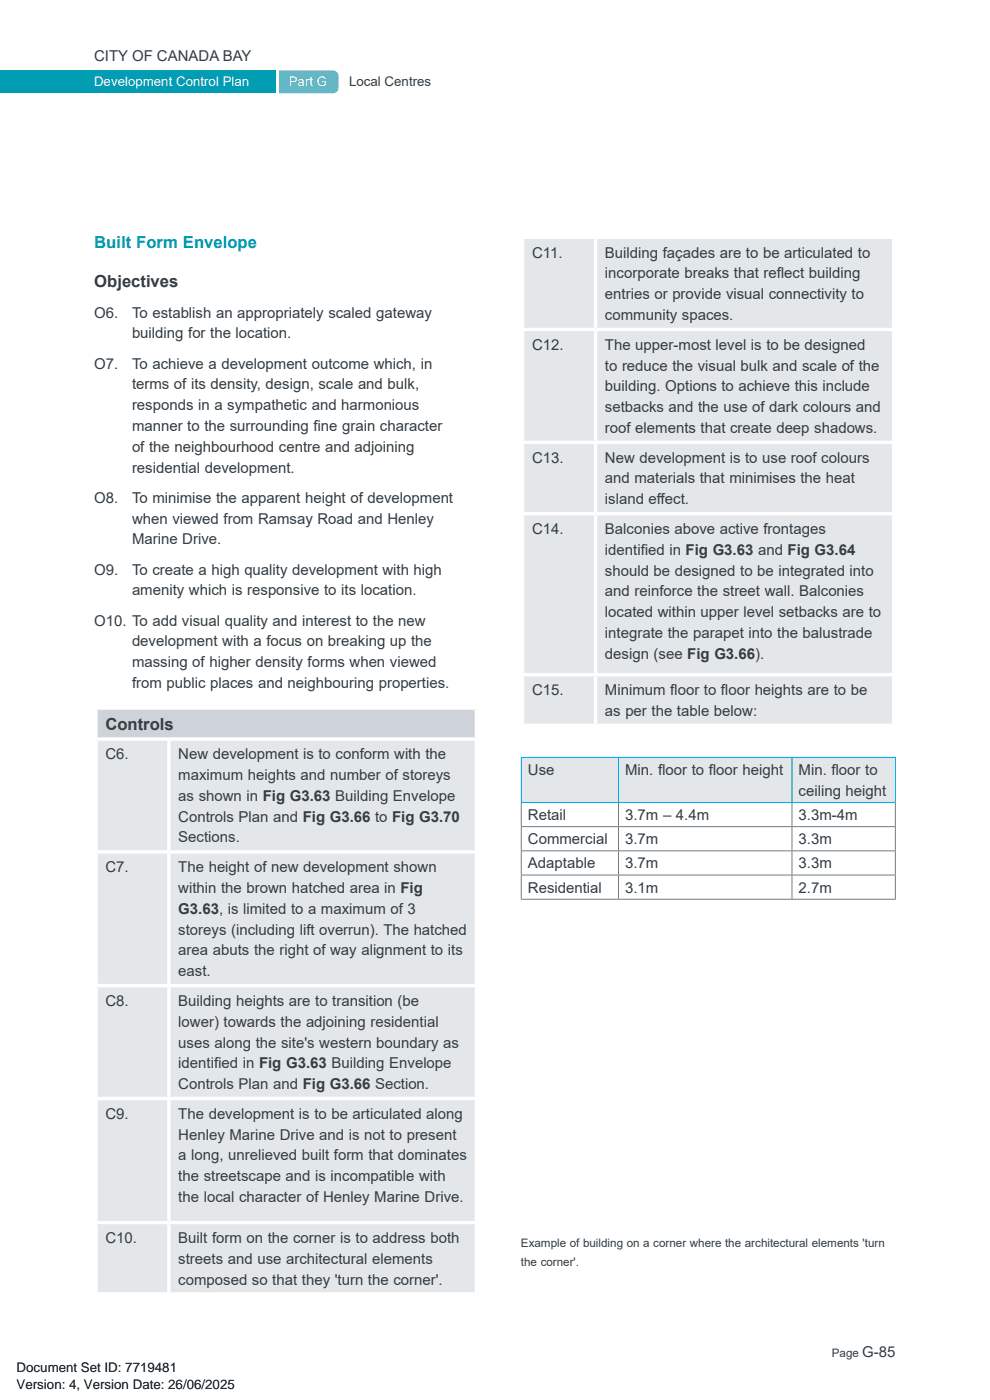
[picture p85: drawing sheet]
<svg xmlns="http://www.w3.org/2000/svg" width="210mm" height="297mm" viewBox="0 0 210 297" stroke-linecap="round" stroke-linejoin="round" font-family="sans-serif">
<defs><g id="words">
<text font-size="3.5" fill="#008ca6" x="20" y="52.6">Built Form Envelope</text>
<g font-size="3.5" fill="#333c42">
<text x="20" y="61">Objectives</text>
<text x="22.4" y="154.8">Controls</text>
</g>
<g font-size="3.2" fill="#333c42">
<text x="20" y="13">CITY OF CANADA BAY</text>
<text x="112.9" y="54.7">C11.</text>
<text x="128.3" y="54.7">Building façades are to be articulated to</text>
<text x="128.3" y="59.1">incorporate breaks that ref</text>
<text x="164.8" y="59.1">lect building</text>
<text x="128.3" y="63.5">entries or provide visual connectivity to</text>
<text x="20" y="67.4">O6.</text>
<text x="28" y="67.4">To establish an appropriately scaled gateway</text>
<text x="28" y="71.8">building for the location.</text>
<text x="128.3" y="67.9">community spaces.</text>
<text x="112.9" y="74.2">C12.</text>
<text x="128.3" y="74.2">The upper-most level is to be designed</text>
<text x="20" y="78.2">O7.</text>
<text x="28" y="78.2">To achieve a development outcome which, in</text>
<text x="28" y="82.6">terms of its density, design, scale and bulk,</text>
<text x="128.3" y="78.6">to reduce the visual bulk and scale of the</text>
<text x="128.3" y="83">building. Options to achieve this include</text>
<text x="28" y="87">responds in a sympathetic and harmonious</text>
<text x="128.3" y="87.4">setbacks and the use of dark colours and</text>
<text x="28" y="91.4">manner to the surrounding f</text>
<text x="28" y="95.8">of the neighbourhood centre and adjoining</text>
<text x="66.5" y="91.4">ine grain character</text>
<text x="128.3" y="91.8">roof elements that create deep shadows.</text>
<text x="28" y="100.3">residential development.</text>
<text x="112.9" y="98.2">C13.</text>
<text x="128.3" y="98.2">New development is to use roof colours</text>
<text x="20" y="106.7">O8.</text>
<text x="28" y="106.7">To minimise the apparent height of development</text>
<text x="128.3" y="102.6">and materials that minimises the heat</text>
<text x="128.3" y="107">island ef</text>
<text x="139.4" y="107">fect.</text>
<text x="28" y="111.1">when viewed from Ramsay Road and Henley</text>
<text x="112.9" y="113.3">C14.</text>
<text x="128.3" y="113.3">Balconies above active frontages</text>
<text x="28" y="115.5">Marine Drive.</text>
<text x="128.3" y="117.7">identif</text>
<text x="135.9" y="117.7">ied in Fig G3.63 and Fig G3.64</text>
<text x="20" y="121.9">O9.</text>
<text x="28" y="121.9">To create a high quality development with high</text>
<text x="128.3" y="122.1">should be designed to be integrated into</text>
<text x="28" y="126.3">amenity which is responsive to its location.</text>
<text x="128.3" y="126.5">and reinforce the street wall. Balconies</text>
<text x="128.3" y="130.9">located within upper level setbacks are to</text>
<text x="20" y="132.7">O10. To add visual quality and interest to the new</text>
<text x="28" y="137.1">development with a focus on breaking up the</text>
<text x="128.3" y="135.3">integrate the parapet into the balustrade</text>
<text x="28" y="141.5">massing of higher density forms when viewed</text>
<text x="128.3" y="139.8">design (see Fig G3.66).</text>
<text x="28" y="146">from public places and neighbouring properties.</text>
<text x="112.9" y="147.5">C15.</text>
<text x="128.3" y="147.5">Minimum f</text>
<text x="142.2" y="147.5">loor to f</text>
<text x="152.9" y="147.5">loor heights are to be</text>
<text x="128.3" y="151.9">as per the table below:</text>
<text x="22.4" y="161.1">C6.</text>
<text x="37.8" y="161.1">New development is to conform with the</text>
<text x="37.8" y="165.5">maximum heights and number of storeys</text>
<text x="112" y="164.4">Use</text>
<text x="132.6" y="164.4">Min. f</text>
<text x="139.6" y="164.4">loor to f</text>
<text x="150.3" y="164.4">loor height</text>
<text x="169.4" y="164.4">Min. f</text>
<text x="176.4" y="164.4">loor to</text>
<text x="37.8" y="169.9">as shown in Fig G3.63 Building Envelope</text>
<text x="112" y="174">Retail</text>
<text x="132.6" y="174">3.7m – 4.4m</text>
<text x="169.4" y="168.8">ceiling height</text>
<text x="169.4" y="174">3.3m-4m</text>
<text x="37.8" y="174.3">Controls Plan and Fig G3.66 to Fig G3.70</text>
<text x="37.8" y="178.7">Sections.</text>
<text x="112" y="179.1">Commercial</text>
<text x="132.6" y="179.1">3.7m</text>
<text x="169.4" y="179.1">3.3m</text>
<text x="22.4" y="185">C7.</text>
<text x="37.8" y="185">The height of new development shown</text>
<text x="112" y="184.2">Adaptable</text>
<text x="132.6" y="184.2">3.7m</text>
<text x="169.4" y="184.2">3.3m</text>
<text x="37.8" y="189.4">within the brown hatched area in Fig</text>
<text x="112" y="189.4">Residential</text>
<text x="132.6" y="189.4">3.1m</text>
<text x="169.4" y="189.4">2.7m</text>
<text x="37.8" y="193.9">G3.63, is limited to a maximum of 3</text>
<text x="37.8" y="198.3">storeys (including lift overrun). The hatched</text>
<text x="37.8" y="202.7">area abuts the right of way alignment to its</text>
<text x="37.8" y="207.1">east.</text>
<text x="22.4" y="213.4">C8.</text>
<text x="37.8" y="213.4">Building heights are to transition (be</text>
<text x="37.8" y="217.8">lower) towards the adjoining residential</text>
<text x="37.8" y="222.2">uses along the site's western boundary as</text>
<text x="37.8" y="226.6">identif</text>
<text x="45.4" y="226.6">ied in Fig G3.63 Building Envelope</text>
<text x="37.8" y="231">Controls Plan and Fig G3.66 Section.</text>
<text x="22.4" y="237.4">C9.</text>
<text x="37.8" y="237.4">The development is to be articulated along</text>
<text x="37.8" y="241.8">Henley Marine Drive and is not to present</text>
<text x="37.8" y="246.2">a long, unrelieved built form that dominates</text>
<text x="37.8" y="250.6">the streetscape and is incompatible with</text>
<text x="37.8" y="255">the local character of Henley Marine Drive.</text>
<text x="22.4" y="263.7">C10.</text>
<text x="37.8" y="263.7">Built form on the corner is to address both</text>
<text x="37.8" y="268.1">streets and use architectural elements</text>
<text x="37.8" y="272.5">composed so that they 'turn the corner'.</text>
<text x="182.9" y="288">G-85</text>
</g>
<g font-size="2.8" fill="#fff">
<text x="20" y="18.2">Development Control Plan</text>
<text x="61.3" y="18.2">Part G</text>
</g>
<text font-size="2.8" fill="#333c42" x="74.1" y="18.2">Local Centres</text>
<g font-size="2.8">
<text x="3.5" y="291.1">Document Set ID: 7719481</text>
<text x="3.5" y="294.7">Version: 4, Version Date: 26/06/2025</text>
</g>
<g font-size="2.5" fill="#333c42">
<text x="110.5" y="264.5">Example of building on a corner where the architectural elements 'turn</text>
<text x="110.5" y="268.6">the corner'.</text>
<text x="176.4" y="288">Page</text>
</g>
</g></defs>
<path d="M0 15h58.4v4.8h-58.4z" fill="#009db3"/>
<path d="M59.2 15h11.4a1.2 1.2 0 0 1 1.2 1.2v2.4a1.2 1.2 0 0 1-1.2 1.2h-11.4z" fill="#4dbaca"/>
<path d="M20.4 150.2h80.6v6.6h-80.6z" fill="#cdd3d8"/>
<path d="M20.4 156.8h15.4v23.9h-15.4zM35.8 156.8h65.2v23.9h-65.2zM20.4 180.7h15.4v28.4h-15.4zM35.8 180.7h65.2v28.4h-65.2zM20.4 209.1h15.4v23.9h-15.4zM35.8 209.1h65.2v23.9h-65.2zM20.4 233h15.4v26.4h-15.4zM35.8 233h65.2v26.4h-65.2zM20.4 259.4h15.4v15.1h-15.4zM35.8 259.4h65.2v15.1h-65.2z" fill="#e3e7ea"/>
<g fill="none" stroke="#fff" stroke-width=".71" stroke-linecap="butt">
<path d="M20 150.2h81.4M20 156.8h81.4M20.4 150.6v5.8M20.4 157.1v23.3M35.8 157.1v23.3M101 150.6v5.8M101 157.1v23.3M20 180.7h81.4M20.4 181.1v27.6M35.8 181.1v27.6M101 181.1v27.6M20 209.1h81.4"/>
<path d="M20.4 209.4v23.3M35.8 209.4v23.3M101 209.4v23.3M20 233h81.4M20.4 233.4v25.6M35.8 233.4v25.6M101 233.4v25.6M20 259.4h81.4M20.4 259.7v14.4M35.8 259.7v14.4M101 259.7v14.4M20 274.5h81.4"/>
</g>
<path d="M110.9 50.4h15.4v19.5h-15.4zM126.3 50.4h63.3v19.5h-63.3zM110.9 69.9h15.4v23.9h-15.4zM126.3 69.9h63.3v23.9h-63.3zM110.9 93.8h15.4v15.2h-15.4zM126.3 93.8h63.3v15.2h-63.3zM110.9 109h15.4v34.1h-15.4zM126.3 109h63.3v34.1h-63.3zM110.9 143.1h15.4v10.8h-15.4zM126.3 143.1h63.3v10.8h-63.3z" fill="#e3e7ea"/>
<g fill="none" stroke="#fff" stroke-width=".71" stroke-linecap="butt">
<path d="M110.5 50.4h79.4M110.9 50.7v18.8M126.3 50.7v18.8M189.6 50.7v18.8M110.5 69.9h79.4M110.9 70.2v23.3M126.3 70.2v23.3M189.6 70.2v23.3M110.5 93.8h79.4M110.9 94.2v14.4M126.3 94.2v14.4M189.6 94.2v14.4"/>
<path d="M110.5 109h79.4M110.9 109.3v33.5M126.3 109.3v33.5M189.6 109.3v33.5M110.5 143.1h79.4M110.5 153.9h79.4M110.9 143.5v10M126.3 143.5v10M189.6 143.5v10"/>
</g>
<path d="M110.6 160.7h20.6v9.5h-20.6zM131.2 160.7h36.8v9.5h-36.8zM168 160.7h21.9v9.5h-21.9z" fill="#e3e7ea"/>
<g fill="none" stroke="#727d84" stroke-width=".21">
<path d="M110.5 175.4h79.5M110.6 170.3v5M110.6 175.4v5M131.2 170.3v5M131.2 175.4v5M168 170.3v5M168 175.4v5M189.9 170.3v5M189.9 175.4v5M110.5 180.5h79.5M110.5 185.6h79.5M110.5 190.8h79.5"/>
<path d="M110.6 180.6v5M110.6 185.7v5M131.2 180.6v5M131.2 185.7v5M168 180.6v5M168 185.7v5M189.9 180.6v5M189.9 185.7v5"/>
</g>
<path d="M110.5 160.7h79.5M110.5 170.2h79.5M110.6 160.8v9.4M131.2 160.8v9.4M168 160.8v9.4M189.9 160.8v9.4" fill="none" stroke="#00aeef" stroke-width=".21"/>
<use href="#words"/>
</svg>
